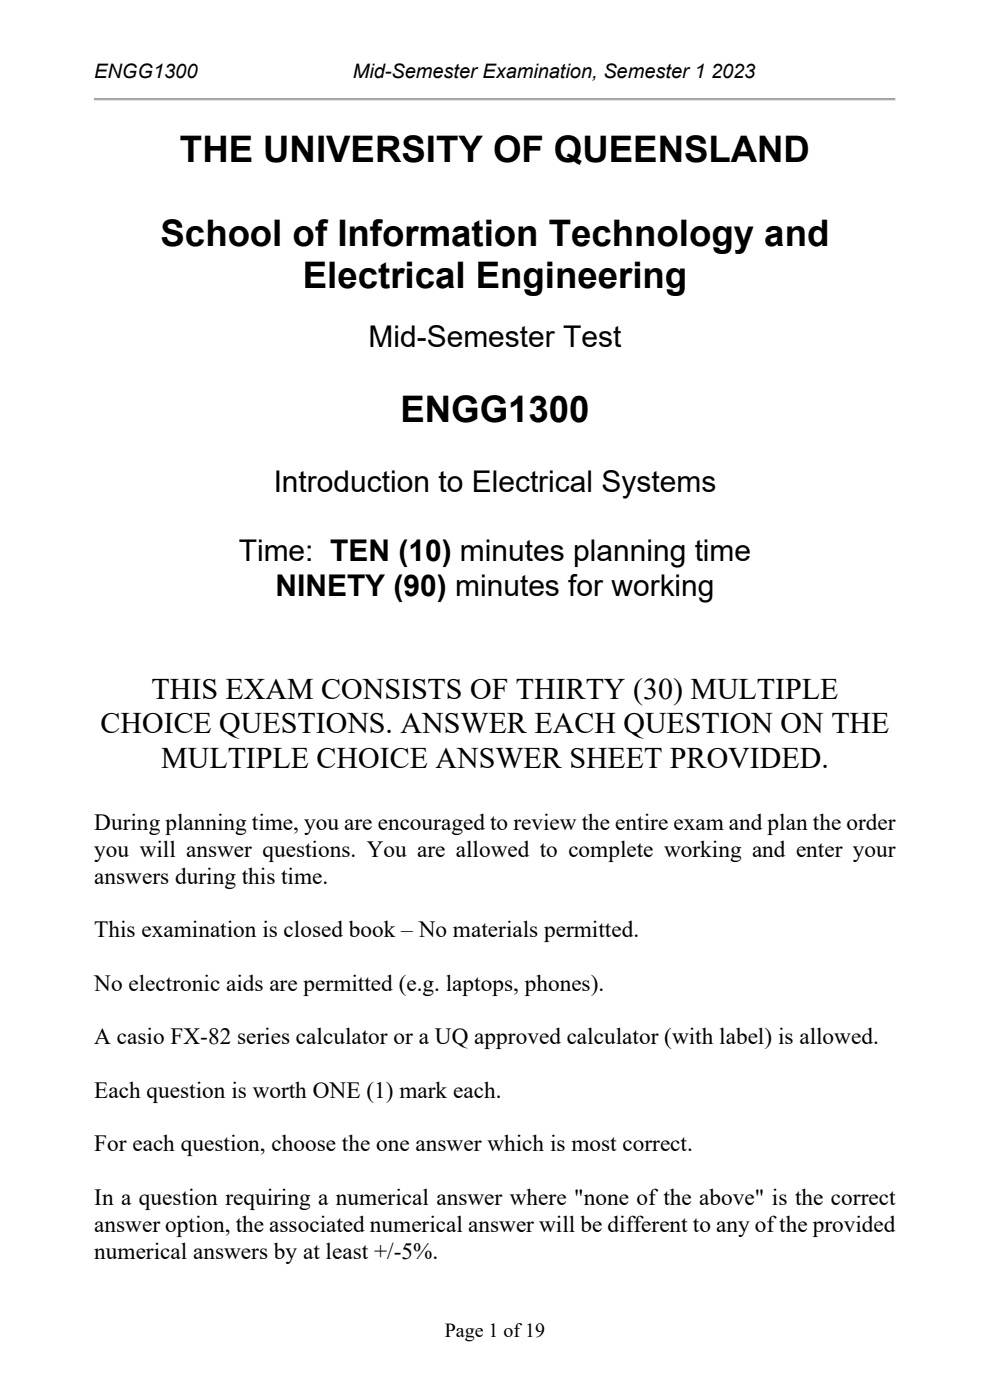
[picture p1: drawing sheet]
<svg xmlns="http://www.w3.org/2000/svg" width="210mm" height="297mm" viewBox="0 0 210 297" stroke-linecap="round" stroke-linejoin="round" font-family="sans-serif">
<defs><g id="words">
<g font-size="7.8">
<text x="38.2" y="34.4">THE UNIVERSITY OF QUEENSLAND</text>
<text x="34.1" y="52.2">School of Information Technology and</text>
<text x="64.2" y="61.1">Electrical Engineering</text>
<text x="84.9" y="89.5">ENGG1300</text>
</g>
<g font-size="6.3">
<text x="78.2" y="73.6">Mid-Semester Test</text>
<text x="58.1" y="104.4">Introduction to Electrical Systems</text>
<text x="50.7" y="119">Time: TEN (10) minutes planning time</text>
<text x="58.4" y="126.3">NINETY (90) minutes for working</text>
<text x="32.2" y="148.2">THIS EXAM CONSISTS OF THIRTY (30) MULTIPLE</text>
<text x="21.3" y="155.5">CHOICE QUESTIONS. ANSWER EACH QUESTION ON THE</text>
<text x="34.2" y="162.8">MULTIPLE CHOICE ANSWER SHEET PROVIDED.</text>
</g>
<g font-size="4.9">
<text x="20" y="176.1">During planning time, you are encouraged to review the entire exam and plan the order</text>
<text x="20" y="181.8">you will answer questions. You are allowed to complete working and enter your</text>
<text x="20" y="187.5">answers during this time.</text>
<text x="20" y="198.8">This examination is closed book – No materials permitted.</text>
<text x="20" y="210.2">No electronic aids are permitted (e.g. laptops, phones).</text>
<text x="20" y="221.6">A casio FX-82 series calculator or a UQ approved calculator (with label) is allowed.</text>
<text x="20" y="232.9">Each question is worth ONE (1) mark each.</text>
<text x="20" y="244.3">For each question, choose the one answer which is most correct.</text>
<text x="20" y="255.6">In a question requiring a numerical answer where &quot;none of the above&quot; is the correct</text>
<text x="20" y="261.3">answer option, the associated numerical answer will be different to any of the provided</text>
<text x="20" y="267">numerical answers by at least +/-5%.</text>
</g>
<g font-size="4.2">
<text x="20" y="16.5">ENGG1300</text>
<text x="74.8" y="16.5">Mid-Semester Examination, Semester 1</text>
<text x="150.8" y="16.5">2023</text>
<text x="94.4" y="283.6">Page 1 of 19</text>
</g>
</g></defs>
<path d="M20 20.8h170v.5h-170z" fill-rule="evenodd" fill="#aca899"/>
<path d="M20 20.8l.1 .1z" fill="#a0a0a0"/>
<path d="M20.1 20.8h169.8" fill="none" stroke="#a0a0a0" stroke-width=".21"/>
<path d="M189.9 20.8l.1 .1z" fill="#e3e3e3"/>
<g fill="#a0a0a0">
<path d="M189.9 20.8l.1 .1z"/>
<path d="M20 20.9l.1 .4z"/>
</g>
<path d="M189.9 20.9l.1 .4z" fill="#e3e3e3"/>
<path d="M20 21.3h.1z" fill="#a0a0a0"/>
<path d="M20 21.3h.1z" fill="#e3e3e3"/>
<path d="M20.1 21.3h169.8" fill="none" stroke="#e3e3e3" stroke-width=".21"/>
<path d="M189.9 21.3h.1z" fill="#e3e3e3"/>
<use href="#words"/>
</svg>
